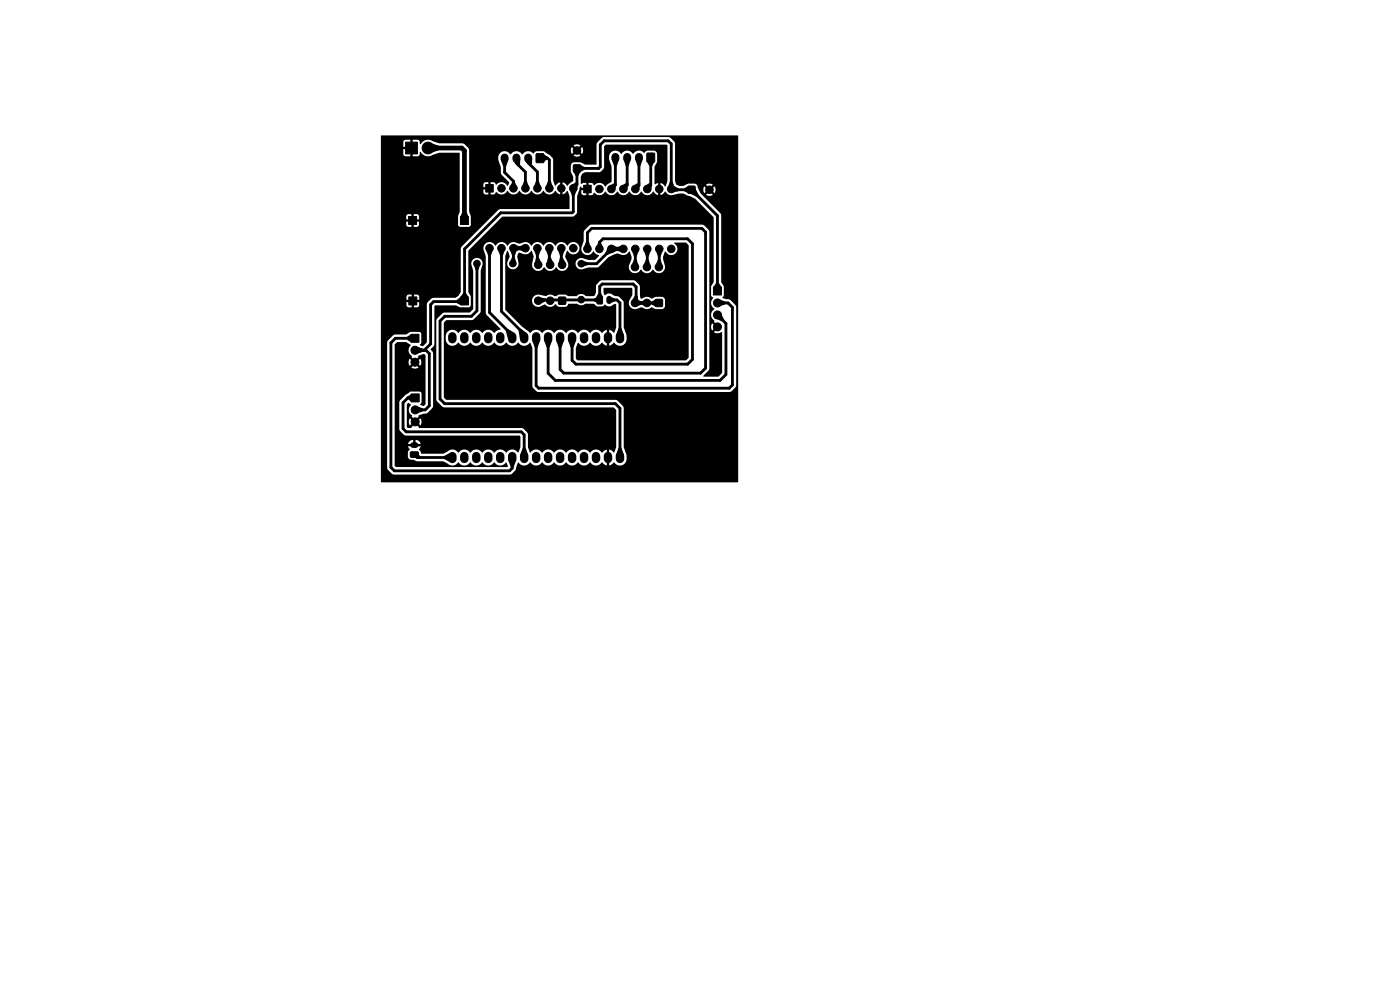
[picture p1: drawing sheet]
<svg xmlns="http://www.w3.org/2000/svg" width="297mm" height="210mm" viewBox="0 0 297 210" stroke-linecap="round" stroke-linejoin="round" font-family="sans-serif">
<g fill="#000" stroke="#000" stroke-width=".21">
<path d="M86.1 30.2h2.5v2.5h-2.5zM103 39.2h1.6v1.6h-1.6zM113.8 32.6h1.5v1.9h-1.5zM121.7 35h1.4v1.5h-1.4zM123.8 39.3h1.6v1.6h-1.6zM137.3 32.5h1.5v1.8h-1.5zM86.7 45.9h1.7v1.7h-1.7zM97.7 45.9h1.7v1.7h-1.7zM146 39.5h1.4v1.5h-1.4zM86.7 63h1.7v1.7h-1.7zM87.2 70.9h1.7v1.7h-1.7zM97.7 63h1.7v1.7h-1.7z"/>
<path d="M118.5 63.1h1.5v1.4h-1.5zM126.7 62.8h.9l.2 .1v1.4l-.1 .2h-.8l-.3-.2zM139.1 63.5h1.4v1.5h-1.4zM151.4 60.9h1.7v1.7h-1.7zM87.1 95.9l1.5-.1 .2 .3v.8l-.3 .1h-1.3l-.2-.2zM87.2 83.6h1.7v1.7h-1.7z"/>
<circle cx="90.8" cy="31.4" r="1.25"/>
<circle cx="106.4" cy="39.9" r=".8"/>
<circle cx="108.9" cy="39.9" r=".8"/>
<circle cx="111.5" cy="39.9" r=".8"/>
<circle cx="114" cy="39.9" r=".8"/>
<circle cx="116.5" cy="39.9" r=".8"/>
<circle cx="119.1" cy="39.9" r=".8"/>
<circle cx="121.6" cy="39.9" r=".8"/>
<circle cx="122.4" cy="31.9" r=".8"/>
<circle cx="101.2" cy="55.9" r=".7"/>
<circle cx="103.8" cy="52.6" r=".8"/>
<circle cx="106.4" cy="52.6" r=".8"/>
<circle cx="108.8" cy="55.9" r=".7"/>
<circle cx="108.9" cy="52.6" r=".8"/>
<circle cx="111.5" cy="52.6" r=".8"/>
<circle cx="114" cy="52.6" r=".8"/>
<circle cx="114.2" cy="56.2" r=".8"/>
<circle cx="116.5" cy="52.6" r=".8"/>
<circle cx="116.7" cy="56.2" r=".8"/>
<circle cx="119.1" cy="52.6" r=".8"/>
<circle cx="119.3" cy="56.2" r=".8"/>
<circle cx="121.6" cy="52.6" r=".8"/>
<circle cx="123.3" cy="55.9" r=".7"/>
<circle cx="124.6" cy="52.8" r=".8"/>
<circle cx="127.2" cy="52.8" r=".8"/>
<circle cx="127.2" cy="40.1" r=".8"/>
<circle cx="129.7" cy="52.8" r=".8"/>
<circle cx="129.7" cy="40.1" r=".8"/>
<circle cx="132.2" cy="52.8" r=".8"/>
<circle cx="132.2" cy="40.1" r=".8"/>
<circle cx="134.7" cy="56.6" r=".8"/>
<circle cx="134.8" cy="52.8" r=".8"/>
<circle cx="134.8" cy="40.1" r=".8"/>
<circle cx="137.2" cy="56.6" r=".8"/>
<circle cx="137.3" cy="52.8" r=".8"/>
<circle cx="137.3" cy="40.1" r=".8"/>
<circle cx="139.8" cy="56.6" r=".8"/>
<circle cx="139.9" cy="52.8" r=".8"/>
<circle cx="139.9" cy="40.1" r=".8"/>
<circle cx="142.4" cy="52.8" r=".8"/>
<circle cx="142.4" cy="40.1" r=".8"/>
<circle cx="150.5" cy="40.2" r=".8"/>
<circle cx="88" cy="74.3" r=".85"/>
<circle cx="88" cy="76.8" r=".85"/>
<circle cx="114.2" cy="63.8" r=".8"/>
<circle cx="116.7" cy="63.8" r=".8"/>
<circle cx="123.3" cy="63.6" r=".7"/>
<circle cx="134.7" cy="64.3" r=".8"/>
<circle cx="137.2" cy="64.3" r=".8"/>
<circle cx="152.2" cy="64.3" r=".85"/>
<circle cx="152.2" cy="66.8" r=".85"/>
<circle cx="152.2" cy="69.3" r=".85"/>
<circle cx="88.1" cy="86.9" r=".85"/>
<circle cx="88.1" cy="89.5" r=".85"/>
</g>
<g fill="none" stroke="#000" stroke-width="1.8">
<path d="M96 71.4v.6M98.5 71.4v.6M101 71.4v.6M103.6 71.4v.6M106.1 71.4v.6M108.7 71.4v.6M111.2 71.4v.6M113.7 71.4v.6M116.3 71.4v.6M118.8 71.4v.6M121.4 71.4v.6M123.9 71.4v.6"/>
<path d="M126.4 71.4v.6M129 71.4v.6M131.5 71.4v.6M96 96.8v.6M98.5 96.8v.6M101 96.8v.6M103.6 96.8v.6M106.1 96.8v.6M108.7 96.8v.6M111.2 96.8v.6M113.7 96.8v.6M116.3 96.8v.6"/>
<path d="M118.8 96.8v.6M121.4 96.8v.6M123.9 96.8v.6M126.4 96.8v.6M129 96.8v.6M131.5 96.8v.6"/>
</g>
<path d="M129.2 63.4v.5M87.6 94.4h.6" fill="none" stroke="#000" stroke-width="1.2"/>
<path d="M107.1 33.4v.3M109.6 33.4v.3M112.1 33.4v.3M130.6 33.3v.3M133.1 33.3v.3M135.6 33.3v.3" fill="none" stroke="#000" stroke-width="1.7"/>
<g fill="none" stroke="#000" stroke-width=".6">
<path d="M107.1 33.6v3l1.8 1.9v1.5M109.6 33.6v1l1.9 1.9v3.5M112.1 33.6v.9l1.9 2v3.5M114.6 33.6h1.6l.3 .3v6.1M127 35.7h-4.6v3.5l-.8 .8v4.9l-.2 .3h-15.2l-7.6 7.6v11.2h-6.6l-.6 .6v8.4l-1.4 1.3M127 35.7v.1M127 35.8l.4-.4v-4.7l.8-.8h13.6l.6 .6v9.6l.2 .2h4.1l5.5 5.5v15.9M130.6 33.4v5.9l-.9 .8M133.1 33.4v5.9l-.9 .8M135.6 33.4v5.9l-.8 .8M138.1 33.4v6l-.8 .7M101.2 55.9v10l-1.2 1.2h-5.6l-1 1v16.6l.9 .9h36.2l1 1v10.5"/>
<path d="M103.8 52.7v13.6l4.9 4.8v.6M106.4 52.7v13.4l4.8 4.8v.8M111.5 52.7h-2.6v3.1l-.1 .1M114 52.7v3.3l.2 .2M116.5 52.7v3.3l.2 .2M119.1 52.7v3.3l.2 .2M124.6 52.8v-3.4l.9-.9h23.4l.8 .7v28.9l-1.1 1.1h-29l-.8-.8v-6.7M127.2 52.8v-1.4l.7-.7h18l1 1v24.5l-1 1.1h-23.7l-.8-.9v-4.7M132.2 52.8h-2.5l-3.1 3.1h-3.3M134.8 52.8l-.1 3.9M137.3 52.8l-.1 3.9M139.9 52.8l-.1 3.9"/>
<path d="M88 74.3h2.4l.7 .7v11.1l-.9 .8h-2.1M88 71.8h-4.1l-1 .9v26.5l.8 .7h24.4l.6-.6v-2.2M114.2 63.8l.1-.2h12.9v-2.8l.6-.5h6.5l.7 .6v3.1l-.3 .3h5.1M129.2 63.6h1.7l.6 .7v7.4M152.2 64.3h2.2l1 .9v16.5l-.7 .7h-40.4l-.6-.6v-10.1M152.2 66.8l1.8 1.8v10.9l-1.2 1.2h-35l-1.5-1.5v-7.5M87.9 96.4l.6 .7h7.5M88.1 84.4h-1.6l-1 1v5.5l.7 .7h24.4l.6 .6v4.9"/>
</g>
<path d="M134.7 64.3h2.5" fill="none" stroke="#000" stroke-width=".21"/>
<path d="M90.8 31.4h7.2l.5 .6v14.8" fill="none" stroke="#000" stroke-width="1"/>
<g fill="#000">
<path d="M80.9 28.7h75.6l.1 11.4h-4.8l-.2-.6-.7 .7-.4-.3 .7-.7a1.29 1.29 0 0 0-1.4 0l.7 .7-.4 .3-.7-.6a1.29 1.29 0 0 0 0 1.4l.7-.7 .4 .4-.7 .7a1.29 1.29 0 0 0 1.4-.1l-.7-.6 .4-.4 .7 .7 .2-.9h4.8v25h-.4l-.2-.4-1.2-1.1-.8-.1-.8-.4 .3-.4 .1-1.9-.6-1v-14.1l-.2-.5-3-3a4.6 4.6 0 0 1-1.8-2.4 .74 .74 0 0 0-.7-.9l-1.5 .1a2 2 0 0 1-1.7 .4l-.6-.2-.3-.8v-8.1l-1.2-1.2h-13.9l-.4 .2-1.1 1v1.5h-2.9l-.2-.6-.7 .7-.4-.4 .7-.7a1.29 1.29 0 0 0-1.4 0l.7 .7-.4 .4-.7-.7a1.29 1.29 0 0 0 0 1.5l.7-.7 .4 .3-.7 .7a1.29 1.29 0 0 0 1.4 0l-.7-.7 .4-.3 .7 .7 .2-.9h2.9l-.1 3.1h-2.3l-1.1-.5h-1.4l-.3 .2-.3 .4 .1 1.6a2.05 2.05 0 0 1 .4 1.8l-1.2 1-.5-.4-.6-.3v.9h-.5v-.9l-1.1 .7-.4-1.2v-4.3l-.1-.5-.5-.5-1.4-.8h-1.5l-.7 .5a1.51 1.51 0 0 0-2.3 .2 1.49 1.49 0 0 0-2.5 0 1.41 1.41 0 0 0-1.9-.6 1.41 1.41 0 0 0-.7 1.8l.1 .2a4.3 4.3 0 0 1 .5 2.6l1.7 1.9-.2 .6-.2 .1a1.43 1.43 0 0 0-2.4-.2l-.3-.5h-.8v.9h-.5v-.9h-.8l-.2 .3-.1 .7h1v.5h-1v.6l.3 .4 .8 .1v-1h.5v1h.6l.3-.2 .2-.4a1.44 1.44 0 0 0 2.5-.2 1.43 1.43 0 0 0 2.5 0 1.43 1.43 0 0 0 2.5 0 1.43 1.43 0 0 0 2.6 0 1.43 1.43 0 0 0 1.2 .7 1.43 1.43 0 0 0 1.3-.7l.4 .4 .6 .3v-.9h.5v.9l1.1-.7 .4 1.2v2.6h-14.7l-.4 .2-1.4 1.5h-4.4l-.4-1.1v-13l-.1-.4-1.2-1.1h-5l-1.4-.5a1.94 1.94 0 0 0-2.7 .7l-.1-.7-.2-.2h-1.2v1.2h-.5v-1.2h-1.3l-.2 .3v1.2h1.2v.5h-1.2v1.1l.3 .3 1.2 .1v-1.3h.5v1.3l1.1-.1 .3-.2 .2-.7a1.87 1.87 0 0 0 2.6 .7l1.4-.5 4.3 .1v12.5l-.3 .9h-8.3l-.3-.4-.8-.1v.9h-.5v-.9h-.7l-.4 .4v.7h.9v.5h-.9l.1 1 1 .1v-.9h.5v.9l.9-.1 .2-1h-.9v-.5h.9v-.6h8.3v1.8l.4 .4h1.8l.3-.1 .2-.3v-1.7h4.4l-6.5 6.4v9.5l-.6 .8-.2 .2h-8.1l-.2-.4h-.9v.9h-.5v-.9h-.7l-.4 .4v.7h.9v.5h-.9v.7l.4 .4h.7v-.9h.5v.9l.9-.1 .2-.3v-.7h-.9v-.5h.9v-.7h8.1l-.4 .3-5 .1a2.1 2.1 0 0 0-1 1.2v8.1l-.8 .8-.7-.2 .3-.5v-1.8l-.4-.5h-1.9l-1 .6h-2.4l-1.5 1.5v27l.9 1 .5 .2h24.6l.4-.2 .7-.7 .5-1.6 .2-.1a1.57 1.57 0 0 0 2.5 0 1.55 1.55 0 0 0 2.6 0 1.55 1.55 0 0 0 2.5 0 1.55 1.55 0 0 0 2.5 0 1.55 1.55 0 0 0 2.6 0 1.55 1.55 0 0 0 2.5 0 1.55 1.55 0 0 0 2.6 0l.4 .4 .5 .2v-1.2h.5v1.2l.5-.2 .5-.4a1.46 1.46 0 0 0 1.6 .6 1.46 1.46 0 0 0 1.1-1.2v-1.1l-.6-1.6v-8.3l-.2-.4-1.3-1.2-36.1-.1-.5-.5v-15.8l.5-.6h5.5l1.6-1.5 .2-.4v-8.6l.4-1.2a1.2 1.2 0 0 0-1.2-1.5 1.2 1.2 0 0 0-1.2 1.5l.4 1.2-.1 8.2-.7 .7h-5.5l-1.5 1.6v16.8l.1 .5 1.1 1 .4 .2h36l.5 .6v7.9l-.4 1.1-1.1-.6v1.2h-.5v-1.2l-1 .6a1.55 1.55 0 0 0-2.6 0 1.55 1.55 0 0 0-2.5 0 1.55 1.55 0 0 0-2.6 0 1.55 1.55 0 0 0-2.5 0 1.55 1.55 0 0 0-2.5 0 1.5 1.5 0 0 0-2.5 0l-.5-1.2v-2.8l-1.2-1.2h-21.9l-.7-.8 .4-.4 .6 .6a1.34 1.34 0 0 0 0-1.5l-.6 .7-.4-.4 .6-.6v-.3l1.9-.5 1-1 .2-.4v-11.3l-.5-.8 .6-.6 .2-.5v-8l.2-.2h4.3l.9 .4h1.8l.4-.3 .1-2-.5-.9v-8.9l7.1-7.1 15.1-.1 .8-.8v-3.4l.7-2.1h.2v.3h1v.5h-1v.6l.3 .3 .8 .1v-1h.5v1l.8-.1 .3-.4a1.44 1.44 0 0 0 2.4-.3 1.43 1.43 0 0 0 2.6 0 1.43 1.43 0 0 0 2.5 0 1.43 1.43 0 0 0 2.5 0 1.43 1.43 0 0 0 1.3 .8 1.43 1.43 0 0 0 1.3-.8l.4 .5 .6 .3v-1h.5v1l.4-.2 .7-.6a1.34 1.34 0 0 0 1.5 .8l1.4-.3a2.06 2.06 0 0 1 1.7 .4l1.7 .7 3.9 3.9v13.7l-.5 1v1.9l.4 .4a1.52 1.52 0 0 0 .3 2.4 1.52 1.52 0 0 0 0 2.6l-.2 .1 .7 .7-.4 .3-.7-.6a1.34 1.34 0 0 0 .1 1.5l.6-.6 .4 .3-.6 .7a1.95 1.95 0 0 0 1.7 0v8.6l-.8 .8h-3.2v-.2l1.1-1.1 .2-.4v-29.1l-.2-.4-1-1-23.9-.1-.4 .2-1.1 1.2-.1 2.1-.4 1.2a1.34 1.34 0 0 0 .8 1.7 1.34 1.34 0 0 0 1.7-.7l.6 .6 .6 .3-.9 .9h-1.4l-1.2-.3a1.2 1.2 0 0 0-1.5 1.1 1.2 1.2 0 0 0 1.5 1.2 5.8 5.8 0 0 1 3.2-.4l2.3-2.2 1.8-.7 .8 .2a1.45 1.45 0 0 0 1.8-.7l.5 1.2v.5l-.4 1a1.33 1.33 0 0 0 .6 1.8 1.33 1.33 0 0 0 1.8-.6 1.43 1.43 0 0 0 2.5 0 1.34 1.34 0 0 0 1.7 .7 1.34 1.34 0 0 0 .8-1.6l-.3-1.8 .4-1.2a1.35 1.35 0 0 0 2.2 .5 1.35 1.35 0 0 0-.3-2.2l.1-.1h2.4l.6 .6v23.8l-.6 .5h-23l-.3-.3v-2.2l.3-1.1 .2-.1a1.57 1.57 0 0 0 2.5 0 1.55 1.55 0 0 0 2.6 0l.4 .4 .5 .2v-1.2h.5v1.2l.5-.2 .5-.4a1.46 1.46 0 0 0 1.6 .6 1.46 1.46 0 0 0 1.1-1.2v-1.1l-.6-1.6v-5.4l-1-1.1-1.3-.3a1.3 1.3 0 0 0-1.7 0l-.3-.6v-.8l.2-.1h5.7l.3 .2a2.49 2.49 0 0 1-.6 2.3 1.3 1.3 0 0 0 .1 1.5 1.3 1.3 0 0 0 1.5 .4l.9-.3 .5 .2a1.6 1.6 0 0 0 1.7-.2l.8 .4h1.3a.74 .74 0 0 0 .7-.7v-1.3l-.2-.3-.4-.3h-1.4l-.9 .4-.5-.3-.6-.1-1 .4-.2-.1-.2-2.7-.9-1-.4-.2-6.9 .1-1 .9-.1 1.6-.2 .7-.3 .1h-1.6a1.3 1.3 0 0 0-2 0h-1.8l-.6-.3h-1.3l-.6 .3-1.4-.3-.8 .3-1.4-.3a1.31 1.31 0 0 0-1.5 1.6 1.31 1.31 0 0 0 2 .8l.7-.3a1.47 1.47 0 0 0 2.3-.1l.7 .6h1.3l.4-.2 .4-.5h1.7a1.29 1.29 0 0 0 1.8 0h1.7l.8 .6 1.2-.1a.41 .41 0 0 1 .3-.3 .41 .41 0 0 1 .5 .2 1.12 1.12 0 0 0 1.4-.2l.4-.1 .2 .2v4.7l-.4 1.1-.1 .1-.5-.4-.5-.2v1.2h-.5v-1.2l-.5 .2-.5 .4a1.6 1.6 0 0 0-2.6 0 1.55 1.55 0 0 0-2.5 0 1.55 1.55 0 0 0-2.6 0 1.55 1.55 0 0 0-2.5 0 1.55 1.55 0 0 0-2.5 0 1.55 1.55 0 0 0-2.6 0l-1.7-1.3-3.5-3.6v-11.3l.5-1.2 .4 1.2-.3 .9a1.2 1.2 0 0 0 .8 1.8 1.2 1.2 0 0 0 1.4-1.4l-.3-1.3 .2-.7 .3-.1 .7 .2a1.45 1.45 0 0 0 1.8-.6l.5 1.2-.3 1.5a1.34 1.34 0 0 0 .9 1.5 1.34 1.34 0 0 0 1.6-.7 1.43 1.43 0 0 0 2.6 0 1.34 1.34 0 0 0 1.8 .7 1.34 1.34 0 0 0 .6-1.9l-.5-1.1 .5-1.2a1.34 1.34 0 0 0 2 .5 1.34 1.34 0 0 0 0-2.1 1.34 1.34 0 0 0-2 .5 1.42 1.42 0 0 0-1.3-.8 1.42 1.42 0 0 0-1.3 .8 1.42 1.42 0 0 0-1.2-.8 1.42 1.42 0 0 0-1.3 .8 1.42 1.42 0 0 0-1.3-.8 1.42 1.42 0 0 0-1.3 .8 1.4 1.4 0 0 0-1.8-.6 1.27 1.27 0 0 1-1.5 0 1.44 1.44 0 0 0-1.7 .6 1.42 1.42 0 0 0-1.3-.8 1.42 1.42 0 0 0-1.3 .8 1.34 1.34 0 0 0-1.7-.7 1.34 1.34 0 0 0-.7 1.8l.3 1.2 .1 12.1 3.1 3.3-.8 .4-.5 .4a1.6 1.6 0 0 0-2.6 0 1.55 1.55 0 0 0-2.6 0 1.55 1.55 0 0 0-2.5 0 1.42 1.42 0 0 0-1.5-.6 1.42 1.42 0 0 0-1.1 1.2v1.1a1.5 1.5 0 0 0 1.2 1 1.5 1.5 0 0 0 1.5-.6 1.55 1.55 0 0 0 2.5 0 1.55 1.55 0 0 0 2.6 0 1.55 1.55 0 0 0 2.5 0 1.55 1.55 0 0 0 2.5 0 1.55 1.55 0 0 0 2.6 0 1.5 1.5 0 0 0 2.5 0l.4 1.2v8l.2 .4 .9 .8 40.8 .1 .4-.2 .8-.8 .2-.4v-16.7h.4v37.2h-75.8zM91.5 30.4l1.5 .5v1l-1.5 .5-.7-1zM106.2 33.8l.9-.2 .8 .2-.5 1.6h-.7zM108.7 38.6l.4-.4 .6 1.6-.8 .1-.6-.4zM108.9 34.2l.6-.6 .9 .1-.1 1.2-.4 .4zM111.2 38.4h.6l.4 1.4-.7 .2-.8-.2zM111.4 34.2l.6-.6 .9 .1v1.2l-.5 .4zM113.7 38.4h.6l.5 1.4-.8 .2-.8-.2zM114.6 33.5l.8-.8 1 .7-1.1 1zM116.2 38.4h.6l.5 1.4-.8 .2-.7-.2zM121.2 39.3l.9-.6h.6l-.3 1.4-.8-.2zM121.6 36.4l.8-.7 .8 .7-.5 .9h-.6z"/>
<path d="M123 35l1 .4v.6l-1 .5-.6-.8zM128.5 30.7h13l.1 .2v7.5l-.5 1.2-.4-.5-.6-.3v1h-.5v-1l-.6 .3-.1-.1v-3.6l.5-1.1v-1.7a.74 .74 0 0 0-.7-.7l-1.4 .1-.6 .4a1.58 1.58 0 0 0-2.4 .2 1.49 1.49 0 0 0-2.5 0 1.41 1.41 0 0 0-1.9-.5 1.41 1.41 0 0 0-.7 1.7l.6 1.6v3.1l-1.4 1.1a1.47 1.47 0 0 0-2.4-.3l-.3-.4-.8-.1v1h-.5v-1l-1.2 .2v-1.6a1.11 1.11 0 0 1 1-.9l2.9 .1 .4-.2 .5-.5 .2-.4v-4.4zM129.7 33.7l.9-.3 .8 .3-.5 1.5h-.7zM129.3 39.4l.9-.5h.6l-.3 1.4-.8-.2zM132.2 33.7l.9-.3 .8 .3-.5 1.5h-.7zM131.8 39.4l.9-.5h.6l-.3 1.4-.8-.2zM134.7 33.7l.9-.3 .8 .3-.5 1.5h-.7zM134.3 39.4l.9-.6h.6l-.2 1.5-.8-.2zM136.9 39.4l.8-.6h.6l-.2 1.5-.8-.2zM137.2 34.2l.9-.8 .8 .8-.5 1-.6 .1zM142.1 38.5h.6l.5 1.4-.8 .2-.8-.2zM142.8 39.4l1.2 .5v.6l-1.4 .4-.2-.8z"/>
<path d="M145.1 39.9l1-.4 .6 .7-.7 .8-.9-.4zM146.7 40.3l.8-.4 .7 1.4-.4 .5-1.4-.7zM98 45.1h1l.4 .8-.9 .9-.8-.9zM100.5 56.1l.7-.2 .7 .2-.4 1.2h-.6zM103.1 52.8l.7-.2 .8 .2-.5 1.4h-.6zM105.6 52.8l.8-.2 .8 .2-.5 1.4h-.6zM108.1 52.8l.8-.2 .8 .2-.5 1.4h-.6zM108.6 54.5h.6l.3 1.3-.7 .1-.7-.1zM109.1 51.9l1.4 .5v.5l-1.4 .5-.2-.8zM109.9 52.4l1.4-.5 .2 .7-.2 .8-1.4-.5zM113.2 52.8l.8-.2 .8 .2-.5 1.4h-.6zM113.7 54.6h.6l.5 1.1-.6 .5-.8-.2z"/>
<path d="M115.8 52.8l.7-.2 .8 .2-.5 1.4h-.6zM116.2 54.6h.7l.5 1.1-.7 .5-.8-.2zM118.3 52.8l.8-.2 .8 .2-.5 1.4h-.6zM118.8 54.6h.6l.5 1.1-.6 .5-.8-.2zM120.8 40.1l.8-.2 .8 .2-.5 1.4h-.6zM123.4 55.3l1.3 .3v.6l-1.3 .4-.1-.7zM124.3 51.2h.6l.5 1.4-.8 .2-.8-.2zM127.1 51.1l.4 .4 .4 1.1-.7 .2-.7-.4zM129 52.4l.7 .4 .4 .7-1.3 .6-.4-.4zM129.9 52l1.4 .5v.6l-1.4 .5-.2-.8zM130.7 52.5l1.4-.5 .1 .8-.1 .8-1.4-.5zM134 53l.8-.2 .8 .2-.5 1.4h-.6z"/>
<path d="M134.5 55.1h.6l.4 1.4-.8 .2-.8-.2zM136.5 53l.8-.2 .8 .2-.5 1.4h-.6zM137 55.1h.6l.4 1.4-.8 .2-.7-.2zM139.1 53l.8-.2 .7 .2-.4 1.4h-.6zM139.6 55.1h.6l.4 1.4-.8 .2-.8-.2zM83.8 73l.5-.4h1.8l1 .6a1.52 1.52 0 0 0 .3 2.4l-.1 .1 .6 .7-.4 .3-.6-.6a1.34 1.34 0 0 0 0 1.5l.6-.6 .4 .3-.6 .7a1.34 1.34 0 0 0 1.5 0l-.6-.7 .3-.3 .7 .5a1.34 1.34 0 0 0-.1-1.4l-.6 .6-.3-.3 .6-.7v-.2l1-.4 .5 .2v10.4l-.4 .4-.8-.3 .3-.4v-1.9l-.4-.4h-2l-1 .7-1.1 1.1-.2 .4v5.7l.2 .4 .8 .8 .4 .2h24.1l.2 .2v2.2l-.5 1.2a1.6 1.6 0 0 0-2.6 0 1.55 1.55 0 0 0-2.5 0 1.55 1.55 0 0 0-2.5 0 1.55 1.55 0 0 0-2.6 0 1.55 1.55 0 0 0-2.5 0 1.43 1.43 0 0 0-2.2-.2l-1 .5h-4.5l-.3-.5a.41 .41 0 0 1-.3-.4 .41 .41 0 0 1 .2-.4l.2-.3h-1.1v-.5h1.1a1.1 1.1 0 0 0-1.1-.9v.8h-.5v-.8h-.2a1.1 1.1 0 0 0-.9 .9h1v.5h-1l.3 .6-.4 .6v.9a.84 .84 0 0 0 1.2 .7l.7 .4h5.6l1 .4a1.57 1.57 0 0 0 2.3-.2 1.55 1.55 0 0 0 2.5 0 1.55 1.55 0 0 0 2.6 0 1.55 1.55 0 0 0 2.5 0 1.5 1.5 0 0 0 2.5 0l.3 1h-23.7l-.2-.2zM86.3 71.5l.9-.6 .8 .9-.8 .8-.9-.5zM88.2 73.5l1.5 .5v.6l-1.5 .5a2.13 2.13 0 0 1 0-1.6zM96.8 63.7l.9-.6 .8 .7-.8 .9-.9-.4zM98.3 62.1h.6l.5 .9-.9 .8-.8-.8zM107.3 70.2l.4-.4 1.3 .7-.3 1.1-.9 .3zM110 70.1l.4-.4 1.2 .9-.4 1-.9 .3z"/>
<path d="M112.9 72.1l.8-.4 .9 .4-.6 1.6h-.6zM114.3 63l1.5 .3v.6l-1.2 .6-.4-.7zM115.4 72.1l.9-.4 .9 .4-.6 1.6h-.6zM116.7 63.3l.8 .6h-.8zM117.9 72.1l.9-.4 .9 .4-.6 1.6h-.6zM120.5 72.1l.9-.4 .8 .4-.5 1.6h-.6zM123.3 63.3l.7 .4-.7 .2zM126 63.3l.6-.3 .6 .6-.6 .6-.6-.3zM126.9 62.2h.6l.3 .7-.6 .7-.6-.7zM129.7 63l.7 .3v.6l-.7 .3-.5-.6zM131.2 69.6h.6l.6 1.6-.9 .4-.9-.4zM134.7 62.7h.6l.2 1.4-.8 .2-.7-.5z"/>
<path d="M134.9 63.5l1.4 .5v.6l-1.4 .4-.2-.7zM135.1 63.6l1.2 .6v.2l-1.2 .5-.4-.6zM135.7 64.2l1.1-.6 .4 .7-.4 .6-1.1-.5zM137.3 64l.7 .4-.7 .2zM138.2 64l.9-.5 .7 .8-.7 .7-.9-.4zM151.9 60h.6l.5 .9-.8 .8-.8-.8zM152.4 63.4l1.5 .6v.6l-1.5 .5a2.13 2.13 0 0 1 0-1.7zM152.2 66.8l.7-.5 .7 1.5-.4 .4-1.5-.7zM86.3 85.7l.4-.2 .5 .3a1.52 1.52 0 0 0 .2 2.4l-.1 .2 .6 .6-.3 .4-.6-.7a1.33 1.33 0 0 0 0 1.5l.6-.6 .3 .4-.6 .8h-.8l-.2-.2zM86.2 84.3l1-.7 .9 .8-.9 .9zM88.2 86.1l1.6 .5v.6l-1.6 .6a2.13 2.13 0 0 1 0-1.7zM87.9 96.4l.9-.2 .3 .5v.6l-1.3-.3z"/>
<path d="M94.2 96.7l1.1-.5 .7 .8-.7 .9-1.1-.5zM107.8 97.5l.9-.4 .8 .4-.5 1.6h-.6zM110.9 95h.6l.6 1.6-.9 .4-.9-.4zM131.2 95h.6l.6 1.6-.9 .4-.9-.4z"/>
</g>
</svg>
